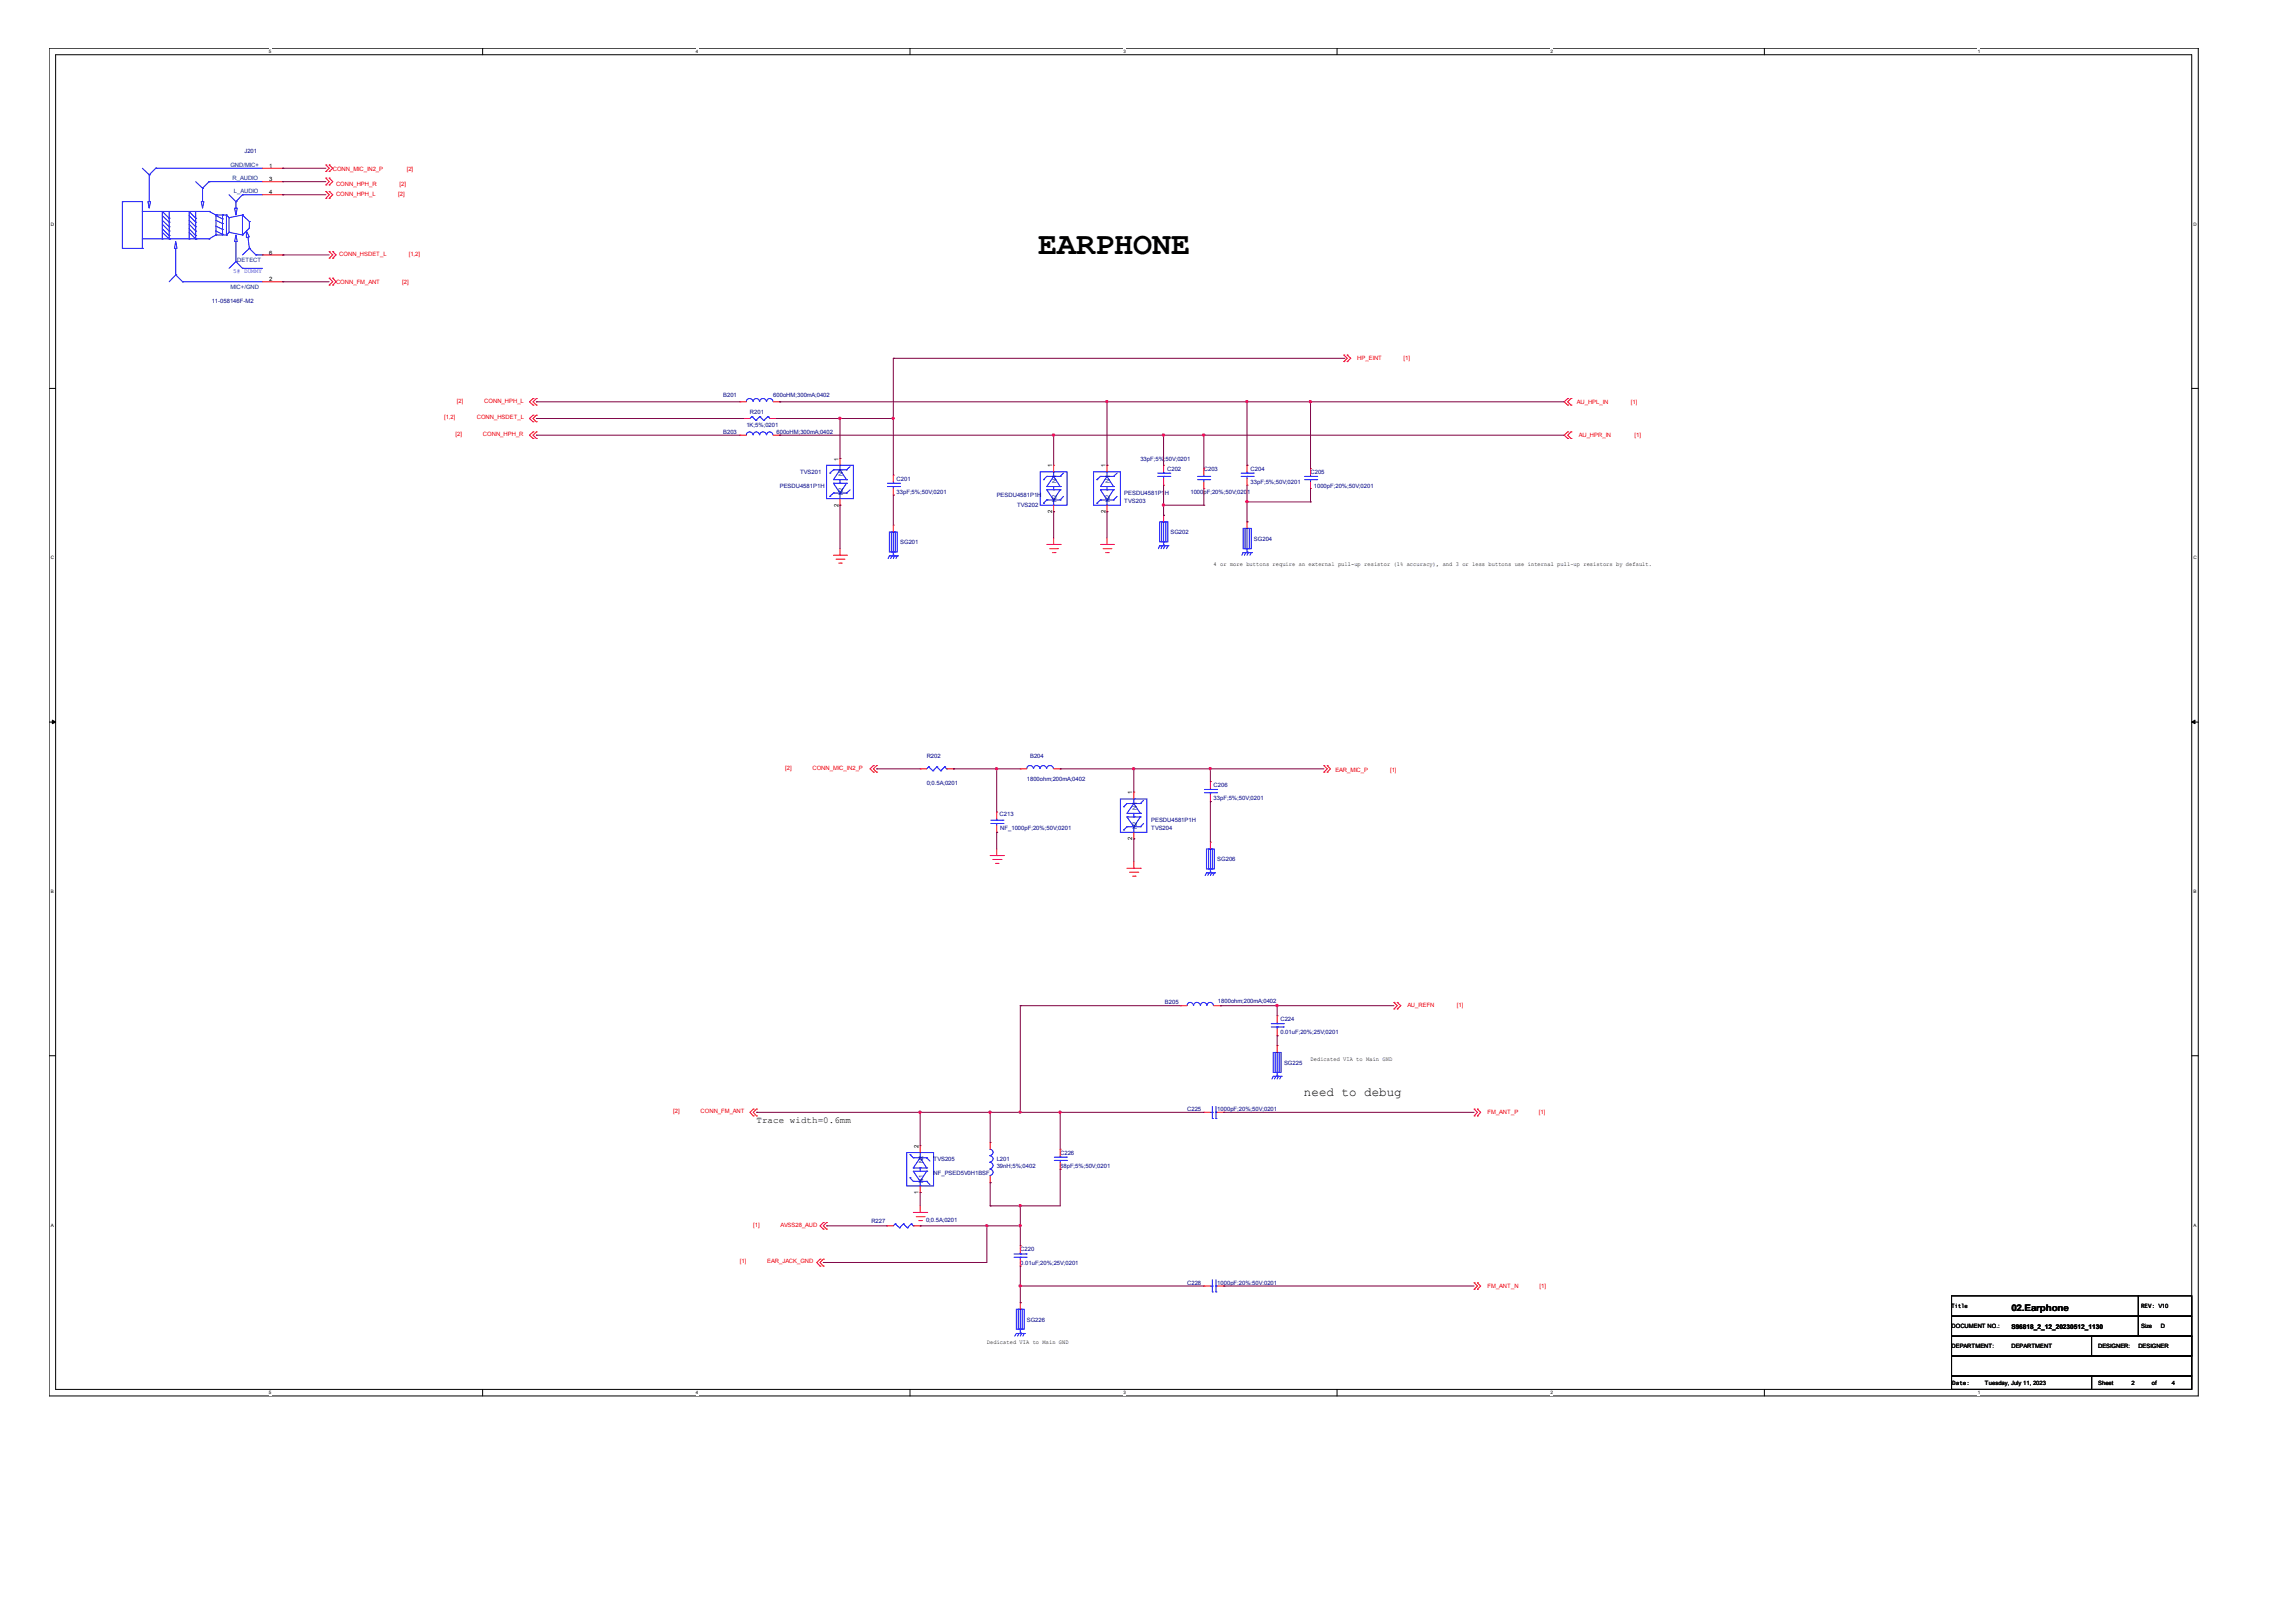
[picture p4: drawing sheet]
<svg xmlns="http://www.w3.org/2000/svg" width="297mm" height="210mm" viewBox="0 0 297 210" stroke-linecap="round" stroke-linejoin="round" font-family="sans-serif">
<defs><g id="words">
<text font-size="4.1" x="134.3" y="32.9">EARPHONE</text>
<text font-size="1.6" x="168.7" y="141.8">need to debug</text>
<g font-size="1.2">
<text x="97.9" y="145.4">Trace width=0.6mm</text>
<text x="260.2" y="169.7">02.Earphone</text>
</g>
<g font-size=".8" fill="#004080">
<text x="29.8" y="21.6">GND/MIC+</text>
<text x="30.1" y="23.3">R_AUDIO</text>
<text x="30.3" y="25">L_AUDIO</text>
<text x="30.7" y="33.9">DETECT</text>
<text x="29.8" y="37.4">MIC+/GND</text>
<text x="109.1" y="64.1" transform="rotate(-90 109.1 64.1)">N2</text>
<text x="109.1" y="61.6" transform="rotate(-90 109.1 61.6)">N1</text>
<text x="136.7" y="65" transform="rotate(-90 136.7 65)">N2</text>
<text x="136.7" y="62.5" transform="rotate(-90 136.7 62.5)">N1</text>
<text x="143.6" y="65" transform="rotate(-90 143.6 65)">N2</text>
<text x="143.6" y="62.5" transform="rotate(-90 143.6 62.5)">N1</text>
<text x="147.1" y="107.3" transform="rotate(-90 147.1 107.3)">N2</text>
<text x="147.1" y="104.8" transform="rotate(-90 147.1 104.8)">N1</text>
<text x="119.4" y="153" transform="rotate(-90 119.4 153)">N1</text>
<text x="119.4" y="150.6" transform="rotate(-90 119.4 150.6)">N2</text>
</g>
<g font-size=".8" fill="#000080">
<text x="31.6" y="19.7">J201</text>
<text x="27.4" y="39.3">11-058146F-M2</text>
<text x="93.6" y="51.4">B201</text>
<text x="97" y="53.6">R201</text>
<text x="100" y="51.4">600oHM;300mA;0402</text>
<text x="93.6" y="56.1">B203</text>
<text x="96.6" y="55.3">1K;5%;0201</text>
<text x="100.5" y="56.1">600oHM;300mA;0402</text>
<text x="147.5" y="59.6">33pF;5%;50V;0201</text>
<text x="100.9" y="63.1">PESDU4581P1H</text>
<text x="103.5" y="61.4">TVS201</text>
<text x="116" y="62.2">C201</text>
<text x="116" y="63.9">33pF;5%;50V;0201</text>
<text x="128.9" y="64.4">PESDU4581P1H</text>
<text x="131.6" y="65.7">TVS202</text>
<text x="145.5" y="65.1">TVS203</text>
<text x="145.5" y="64">PESDU4581P1H</text>
<text x="151" y="60.9">C202</text>
<text x="154" y="63.9">1000pF;20%;50V;0201</text>
<text x="155.7" y="60.9">C203</text>
<text x="161.8" y="60.9">C204</text>
<text x="161.8" y="62.6">33pF;5%;50V;0201</text>
<text x="169.5" y="61.4">C205</text>
<text x="170" y="63.1">1000pF;20%;50V;0201</text>
<text x="116.5" y="70.4">SG201</text>
<text x="151.4" y="69.1">SG202</text>
<text x="162.2" y="70">SG204</text>
<text x="119.9" y="98.1">R202</text>
<text x="119.9" y="101.6">0;0.5A;0201</text>
<text x="132.8" y="101.1">1800ohm;200mA;0402</text>
<text x="133.3" y="98.1">B204</text>
<text x="157" y="101.9">C206</text>
<text x="129.3" y="105.6">C213</text>
<text x="129.4" y="107.5">NF_1000pF;20%;50V;0201</text>
<text x="148.9" y="107.4">TVS204</text>
<text x="148.9" y="106.4">PESDU4581P1H</text>
<text x="157" y="103.6">33pF;5%;50V;0201</text>
<text x="157.5" y="111.4">SG206</text>
<text x="150.7" y="129.9">B205</text>
<text x="157.6" y="129.9">1800ohm;200mA;0402</text>
<text x="165.7" y="132.2">C224</text>
<text x="165.7" y="133.9">0.01uF;20%;25V;0201</text>
<text x="166.1" y="137.8">SG225</text>
<text x="153.6" y="143.8">C225</text>
<text x="157.5" y="143.8">1000pF;20%;50V;0201</text>
<text x="137.2" y="149.5">C226</text>
<text x="120.8" y="150.3">TVS205</text>
<text x="120.8" y="152">NF_PSED5V0H1BSF</text>
<text x="128.9" y="150.3">L201</text>
<text x="128.9" y="151.1">39nH;5%;0402</text>
<text x="137.2" y="151.1">68pF;5%;50V;0201</text>
<text x="112.7" y="158.3">R227</text>
<text x="119.8" y="158.2">0;0.5A;0201</text>
<text x="132" y="161.9">C220</text>
<text x="132" y="163.7">0.01uF;20%;25V;0201</text>
<text x="153.6" y="166.3">C228</text>
<text x="157.5" y="166.3">1000pF;20%;50V;0201</text>
<text x="132.8" y="171">SG226</text>
</g>
<g font-size=".8">
<text x="34.8" y="23.4">3</text>
<text x="34.8" y="21.7">1</text>
<text x="34.8" y="25.2">4</text>
<text x="34.8" y="32.9">6</text>
<text x="34.8" y="36.4">2</text>
<text x="108.5" y="59.6" transform="rotate(-90 108.5 59.6)">1</text>
<text x="108.5" y="65.5" transform="rotate(-90 108.5 65.5)">2</text>
<text x="136.1" y="60.5" transform="rotate(-90 136.1 60.5)">1</text>
<text x="143" y="60.5" transform="rotate(-90 143 60.5)">1</text>
<text x="136.1" y="66.4" transform="rotate(-90 136.1 66.4)">2</text>
<text x="143" y="66.4" transform="rotate(-90 143 66.4)">2</text>
<text x="157" y="73.3">4 or more buttons require an external pull-up resistor (1% accuracy), and 3 or less buttons use internal pull-up resistors by default.</text>
<text x="146.5" y="102.8" transform="rotate(-90 146.5 102.8)">1</text>
<text x="146.5" y="108.7" transform="rotate(-90 146.5 108.7)">2</text>
<text x="169.5" y="137.3">Dedicated VIA to Main GND</text>
<text x="118.8" y="148.6" transform="rotate(-90 118.8 148.6)">2</text>
<text x="118.8" y="154.5" transform="rotate(-90 118.8 154.5)">1</text>
<text x="127.7" y="174">Dedicated VIA to Main GND</text>
<text x="252.5" y="169.3">Title</text>
<text x="252.5" y="171.9">DOCUMENT NO.:</text>
<text x="260.2" y="172">S96818_2_12_20230512_1130</text>
<text x="277" y="171.9">Size</text>
<text x="277" y="169.3">REV: V10</text>
<text x="279.6" y="171.9">D</text>
<text x="252.5" y="174.5">DEPARTMENT:</text>
<text x="252.6" y="179.3">Date:</text>
<text x="256.8" y="179.3">Tuesday, July 11, 2023</text>
<text x="260.2" y="174.5">DEPARTMENT</text>
<text x="271.4" y="174.5">DESIGNER:</text>
<text x="271.4" y="179.3">Sheet</text>
<text x="275.8" y="179.3">2</text>
<text x="276.6" y="174.5">DESIGNER</text>
<text x="278.4" y="179.3">of</text>
<text x="281" y="179.3">4</text>
</g>
<g font-size=".8" fill="#f00">
<text x="43.1" y="22.1">CONN_MIC_IN2_P</text>
<text x="52.6" y="22.1">[2]</text>
<text x="43.5" y="25.3">CONN_HPH_L</text>
<text x="43.5" y="24.1">CONN_HPH_R</text>
<text x="51.5" y="25.3">[2]</text>
<text x="51.7" y="24.1">[2]</text>
<text x="43.9" y="33.1">CONN_HSDET_L</text>
<text x="52.9" y="33.1">[1,2]</text>
<text x="43.5" y="36.7">CONN_FM_ANT</text>
<text x="52" y="36.7">[2]</text>
<text x="175.6" y="46.6">HP_EINT</text>
<text x="181.6" y="46.6">[1]</text>
<text x="59.1" y="52.2">[2]</text>
<text x="62.7" y="52.2">CONN_HPH_L</text>
<text x="204" y="52.3">AU_HPL_IN</text>
<text x="211" y="52.3">[1]</text>
<text x="57.4" y="54.3">[1,2]</text>
<text x="58.9" y="56.4">[2]</text>
<text x="61.7" y="54.3">CONN_HSDET_L</text>
<text x="62.5" y="56.4">CONN_HPH_R</text>
<text x="204.3" y="56.6">AU_HPR_IN</text>
<text x="211.5" y="56.6">[1]</text>
<text x="101.6" y="99.6">[2]</text>
<text x="105.1" y="99.6">CONN_MIC_IN2_P</text>
<text x="172.8" y="100">EAR_MIC_P</text>
<text x="179.8" y="100">[1]</text>
<text x="182.1" y="130.4">AU_REFN</text>
<text x="188.5" y="130.4">[1]</text>
<text x="87.1" y="144.1">[2]</text>
<text x="90.6" y="144.1">CONN_FM_ANT</text>
<text x="192.4" y="144.2">FM_ANT_P</text>
<text x="199.1" y="144.2">[1]</text>
<text x="97.5" y="158.8">[1]</text>
<text x="101" y="158.8">AVSS28_AUD</text>
<text x="95.7" y="163.5">[1]</text>
<text x="99.3" y="163.5">EAR_JACK_GND</text>
<text x="192.4" y="166.6">FM_ANT_N</text>
<text x="199.2" y="166.6">[1]</text>
</g>
<text font-size=".8" fill="#00f" x="30.2" y="35.3">5# DUMMY</text>
<g font-size=".6">
<text x="34.8" y="6.9">5</text>
<text x="90" y="6.9">4</text>
<text x="145.3" y="6.9">3</text>
<text x="200.6" y="6.9">2</text>
<text x="255.9" y="6.9">1</text>
<text x="6.6" y="29.2">D</text>
<text x="283.8" y="29.2">D</text>
<text x="6.6" y="72.4">C</text>
<text x="283.8" y="72.4">C</text>
<text x="6.6" y="115.6">B</text>
<text x="283.8" y="115.6">B</text>
<text x="6.6" y="158.8">A</text>
<text x="283.8" y="158.8">A</text>
<text x="34.8" y="180.4">5</text>
<text x="90" y="180.4">4</text>
<text x="145.3" y="180.4">3</text>
<text x="200.6" y="180.4">2</text>
<text x="255.9" y="180.4">1</text>
</g>
</g></defs>
<path d="M6.3 6.2h278.1v174.5h-278.1zM7.2 7.1h276.3v172.7h-276.3z" fill="none" stroke="#000" stroke-width=".13"/>
<g fill="#fff">
<path d="M34.8 6.3h.3v.7h-.3z"/>
<path d="M34.8 179.9h.3v.7h-.3z"/>
</g>
<path d="M62.4 6.2v.9M62.4 179.8v.9" fill="none" stroke="#000" stroke-width=".13"/>
<g fill="#fff">
<path d="M90 6.3h.3v.7h-.3z"/>
<path d="M90 179.9h.3v.7h-.3z"/>
</g>
<path d="M117.7 6.2v.9M117.7 179.8v.9" fill="none" stroke="#000" stroke-width=".13"/>
<g fill="#fff">
<path d="M145.3 6.3h.3v.7h-.3z"/>
<path d="M145.3 179.9h.3v.7h-.3z"/>
</g>
<path d="M173 6.2v.9M173 179.8v.9" fill="none" stroke="#000" stroke-width=".13"/>
<g fill="#fff">
<path d="M200.6 6.3h.3v.7h-.3z"/>
<path d="M200.6 179.9h.3v.7h-.3z"/>
</g>
<path d="M228.3 6.2v.9M228.3 179.8v.9" fill="none" stroke="#000" stroke-width=".13"/>
<g fill="#fff">
<path d="M255.9 6.3h.3v.7h-.3z"/>
<path d="M255.9 179.9h.3v.7h-.3z"/>
<path d="M6.6 28.7h.3v.7h-.3z"/>
<path d="M283.8 28.7h.3v.7h-.3z"/>
<path d="M6.6 71.9h.3v.6h-.3z"/>
<path d="M283.8 71.9h.3v.6h-.3z"/>
</g>
<path d="M6.3 50.3h.9M283.5 50.3h.9" fill="none" stroke="#000" stroke-width=".13"/>
<g fill="#fff">
<path d="M6.6 115h.3v.7h-.3z"/>
<path d="M283.8 115h.3v.7h-.3z"/>
</g>
<path d="M6.3 93.4h.9M283.5 93.4h.9" fill="none" stroke="#000" stroke-width=".13"/>
<g fill="#000" stroke="#000" stroke-width=".13">
<path d="M6.8 93.2l.4 .2-.4 .3z" fill-rule="evenodd"/>
<path d="M283.5 93.4l.5-.2v.5z" fill-rule="evenodd"/>
</g>
<g fill="#fff">
<path d="M6.6 158.2h.3v.7h-.3z"/>
<path d="M283.8 158.2h.3v.7h-.3z"/>
</g>
<path d="M6.3 136.6h.9M283.5 136.6h.9M252.5 167.7h24.1v2.6h-24.1zM252.5 170.3h24.1v2.6h-24.1zM252.5 178.1h18.1v1.7h-18.1zM252.5 175.5h31v2.6h-31zM252.5 172.9h31v2.6h-31zM270.6 178.1h12.9v1.7h-12.9zM270.6 172.9h12.9v2.6h-12.9zM276.6 167.7h6.9v2.6h-6.9zM276.6 170.3h6.9v2.6h-6.9z" fill="none" stroke="#000" stroke-width=".13"/>
<g fill="none" stroke="#f00" stroke-width=".13">
<path d="M34 36.5h2.6M34 25.2h2.6M34 23.5h2.6M34 21.8h2.6M34 33h2.6M36.6 36.5h.1M36.6 25.2h.1M36.6 23.5h.1M36.6 21.8h.1M36.6 33h.1M42.2 24.8h.1M42.2 25.7h.1"/>
<path d="M42.2 23.9h.1M42.2 23h.1M42.2 21.4h.1M42.2 22.2h.1M42.2 24.8l.4 .4-.4 .5M42.2 23l.4 .5-.4 .4M42.2 21.4l.4 .4-.4 .4M42.6 24.8h.1M42.6 25.7h.1M42.6 23.9h.1M42.6 23h.1M42.6 33.4h.1"/>
<path d="M42.6 32.6h.1M42.6 36.9h.1M42.6 36h.1M42.6 21.4h.1M42.6 22.2h.1M42.6 24.8l.5 .4-.5 .5M42.6 23l.5 .5-.5 .4M42.6 32.6l.5 .4-.5 .4M42.6 36l.5 .5-.5 .4M42.6 21.4l.5 .4-.5 .4M43.1 33.4h.1M43.1 32.6h.1"/>
<path d="M43.1 36.9h.1M43.1 36h.1M43.1 32.6l.4 .4-.4 .4M43.1 36l.4 .5-.4 .4M69 52.4h.1M69 51.6h.1M69 53.7h.1M69 54.6h.1M69 55.9h.1M69 56.7h.1M69 51.6l-.5 .4 .5 .4M69 53.7l-.5 .5 .5 .4"/>
<path d="M69 55.9l-.5 .4 .5 .4M69.4 52.4h.1M69.4 51.6h.1M69.4 53.7h.1M69.4 54.6h.1M69.4 55.9h.1M69.4 56.7h.1M69.4 51.6l-.4 .4 .4 .4M69.4 53.7l-.4 .5 .4 .4M69.4 55.9l-.4 .4 .4 .4M95.7 56.3h.1M95.7 52h.1"/>
<path d="M95.7 56.3h.9M95.7 52h.9M96.1 54.2h.1M96.1 54.2h.9M99.6 54.2h.9M100 56.3h.9M100 52h.9M100.5 54.2h.1M100.9 56.3h.1M100.9 52h.1M108.7 59.3h.1M108.7 59.3v.9"/>
<path d="M173.9 45.9h.1M173.9 46.8h.1M173.9 45.9l.4 .5-.4 .4M174.3 45.9h.1M174.3 46.8h.1M174.3 45.9l.5 .5-.5 .4M202.8 52.4h.1M202.8 51.6h.1M202.8 56.7h.1M202.8 55.9h.1M202.8 51.6l-.4 .4 .4 .4M202.8 55.9l-.4 .4 .4 .4"/>
<path d="M203.2 51.6h.1M203.2 52.4h.1M203.2 55.9h.1M203.2 56.7h.1M203.2 51.6l-.4 .4 .4 .4M203.2 55.9l-.4 .4 .4 .4M107.8 71.9h1.7M108.2 72.4h1M108.5 72.9h.3M108.7 71.9h.1M108.7 65.4h.1M108.7 64.5v.9"/>
<path d="M108.7 71v.9M108.8 72.9h.1M109.2 72.4h.1M109.5 71.9h.1M115.6 61.5h.1M115.6 64.1h.1M115.6 68h.1M115.6 61.5v.9M115.6 63.2v.9M115.6 68v.8M135.4 70.5h1.8M135.8 71h1"/>
<path d="M136.1 71.5h.4M136.3 70.5h.1M136.3 60.2h.1M136.3 66.2h.1M136.3 60.2v.9M136.3 65.4v.8M136.3 69.6v.9M136.5 71.5h.1M136.8 71h.1M137.2 70.5h.1M142.4 70.5h1.7M142.7 71h1"/>
<path d="M143 71.5h.4M143.2 70.5h.1M143.2 60.2h.1M143.2 66.2h.1M143.2 60.2v.9M143.2 65.4v.8M143.2 69.6v.9M143.4 71.5h.1M143.7 71h.1M144.1 70.5h.1M150.5 60.2h.1M150.5 62.8h.1"/>
<path d="M150.5 66.7h.1M150.5 60.2v.9M150.5 61.9v.9M150.5 66.7v.8M155.7 60.6h.1M155.7 63.2h.1M155.7 60.6v.9M155.7 62.4v.8M161.3 60.2h.1M161.3 62.8h.1M161.3 67.5h.1M161.3 60.2v.9"/>
<path d="M161.3 61.9v.9M161.3 67.5v.9M169.5 60.6h.1M169.5 63.2h.1M169.5 60.6v.9M169.5 62.4v.8M113 99.1h.1M113 99.9h.1M113 99.1l-.4 .4 .4 .4M113.4 99.1h.1M113.4 99.9h.1M113.4 99.1l-.4 .4 .4 .4"/>
<path d="M119 99.5h.1M119 99.5h.9M122.5 99.5h.9M123.4 99.5h.1M132 99.5h.1M132 99.5h.8M136.3 99.5h.9M137.2 99.5h.1M171.3 99.1h.1M171.3 99.9h.1M171.3 99.1l.4 .4-.4 .4M171.7 99.1h.1"/>
<path d="M171.7 99.9h.1M171.7 99.1l.4 .4-.4 .4M128.1 110.7h1.7M128.4 111.2h1.1M128.8 111.7h.3M128.9 110.7h.1M128.9 105.1h.1M128.9 107.7h.1M128.9 105.1v.9M128.9 106.8v.9M128.9 109.9v.8M129.1 111.7h.1"/>
<path d="M129.5 111.2h.1M129.8 110.7h.1M145.8 112.4h1.7M146.1 112.9h1.1M146.5 113.4h.4M146.7 112.4h.1M146.7 102.5h.1M146.7 108.6h.1M146.7 102.5v.9M146.7 107.7v.9M146.7 111.5v.9M146.9 113.4h.1"/>
<path d="M147.2 112.9h.1M147.5 112.4h.1M156.6 101.1h.1M156.6 103.7h.1M156.6 109h.1M156.6 101.1v.9M156.6 102.8v.9M156.6 109v.9M152.7 130.1h.1M152.7 130.1h.9M157 130.1h.9M157.9 130.1h.1"/>
<path d="M165.2 131.5h.1M165.2 134h.1M165.2 135.3h.1M165.2 131.5v.8M165.2 133.2v.8M165.2 135.3v.9M180.3 129.7h.1M180.3 130.6h.1M180.3 129.7l.5 .4-.5 .5M180.8 129.7h.1M180.8 130.6h.1M180.8 129.7l.4 .4-.4 .5"/>
<path d="M97.5 144.4h.1M97.5 143.5h.1M97.5 143.5l-.5 .4 .5 .5M97.9 144.4h.1M97.9 143.5h.1M97.9 143.5l-.4 .4 .4 .5M106.5 158.2h.1M106.5 159.1h.1M106.5 158.2l-.4 .4 .4 .5M106.9 158.2h.1M106.9 159.1h.1M106.9 158.2l-.4 .4 .4 .5"/>
<path d="M114.7 158.6h.1M114.7 158.6h.9M118.2 156.9h1.7M118.2 158.6h.8M118.5 157.5h1M118.9 158h.3M119 156.9h.1M119 154.3h.1M119 148.3h.1M119 158.6h.1M119 148.3v.9M119 153.5v.8"/>
<path d="M119 156.1v.8M119.2 158h.1M119.5 157.5h.1M119.9 156.9h.1M128.1 147.8h.1M128.1 153h.1M128.1 147.8v.9M128.1 152.2v.8M137.2 148.7h.1M137.2 151.3h.1M137.2 148.7v.9M137.2 150.4v.9"/>
<path d="M155.7 143.9h.1M155.7 143.9h.9M157.5 143.9h.8M158.3 143.9h.1M190.7 143.5h.1M190.7 144.4h.1M190.7 143.5l.4 .4-.4 .5M191.1 143.5h.1M191.1 144.4h.1M191.1 143.5l.5 .4-.5 .5M106.1 163h.1M106.1 163.8h.1"/>
<path d="M106.1 163l-.4 .4 .4 .4M106.5 163h.1M106.5 163.8h.1M106.5 163l-.4 .4 .4 .4M132 168.6h.1M132 161.2h.1M132 163.8h.1M132 161.2v.9M132 163v.8M132 168.6v.8M155.7 166.4h.1M155.7 166.4h.9"/>
<path d="M157.5 166.4h.8M158.3 166.4h.1M190.7 166h.1M190.7 166.8h.1M190.7 166l.4 .4-.4 .4M191.1 166h.1M191.1 166.8h.1M191.1 166l.5 .4-.5 .4"/>
</g>
<g fill="none" stroke="#00f" stroke-width=".13">
<path d="M15.8 26.1h.1M15.8 32.1h.1M15.8 26.1h2.6v6M15.8 32.1h2.6M15.8 26.1v6M18.4 32.1h.1M18.4 27.4h8.7M18.4 30.9h8.7M18.4 21.8l.9 .8M19.1 26.1h.4l-.2 .8zM19.3 22.6h.1M19.3 22.6v3.5"/>
<path d="M20.2 21.8h.1M20.2 21.8h13.8M20.2 21.8l-.9 .8M21 30.9h.1M21 27.9l.9 .9M21 28.5l.9 .9M21 29l.9 .9M21 29.6l.9 .9M21 30.1l.9 .8M21.9 30.9h.1M21.9 28.3h.1M21.9 28.8h.1"/>
<path d="M21.9 29.4h.1M21.9 29.9h.1M21.9 30.5h.1M21.9 27.4v3.5M21.9 28.3l-.9-.9v3.5M22.7 31.3l.2 .8h-.3zM22.7 35.6h.1M22.7 32.1v3.5M22.7 35.6l.9 .9M22.7 35.6l-.8 .9M23.6 36.5h.1M23.6 36.5h10.4"/>
<path d="M24.5 30.9h.1M24.5 27.9l.8 .9M24.5 28.5l.8 .9M24.5 29l.8 .9M24.5 29.6l.8 .9M24.5 30.1l.8 .8M25.3 30.9h.1M25.3 28.8h.1M25.3 28.3h.1M25.3 29.4h.1M25.3 29.9h.1M25.3 30.5h.1"/>
<path d="M25.3 27.4v3.5M25.3 28.3l-.8-.9v3.5M25.3 23.5l.9 .9M26 26.1h.4l-.2 .8zM26.2 24.4h.1M26.2 24.4v1.7M27.1 27.4h.1M27.1 30.9h.1M27.1 23.5h.1M27.1 27.4l.8 .4M27.1 23.5h6.9M27.1 23.5l-.9 .9"/>
<path d="M27.9 27.8h.1M27.9 30.4h.1M27.9 27.8h1.4M27.9 30.4h1.4M27.9 27.8v2.6M27.9 27.9l.9 .4M27.9 28.5l.9 .4M27.9 29.3l.9 .4M27.9 29.9l.9 .4M27.9 30.4l-.8 .5M28.8 27.8h.1M28.8 28.3h.1"/>
<path d="M28.8 28.9h.1M28.8 29.7h.1M28.8 30.3h.1M28.8 27.8v2.6M29.3 27.8h.1M29.3 30.4h.1M29.3 27.8l.3 .4M29.3 27.8v2.6M29.6 30.1h.1M29.6 28.2h.1M29.6 30.1l1.8 .3M29.6 28.2v1.9"/>
<path d="M29.6 30.1l-.3 .3M29.6 25.2l.9 .9M30.4 26.9h.3l-.2 .9zM30.5 30.4l.2 .9h-.3zM30.5 26.1h.1M30.5 33.8h.1M30.5 26.1v.8M30.5 31.3v2.5M30.5 33.8l.9 .9M30.5 33.8l-.9 .9M31.4 27.8h.1M31.4 30.4h.1"/>
<path d="M31.4 25.2h.1M31.4 34.7h.1M31.4 27.8v2.6M31.4 27.8l.9 .9M31.4 27.8l-1.8 .4M31.4 25.2l-.9 .9M31.4 25.2h2.6M31.4 34.7h2.6M31.9 29.9l.4 .8h-.4zM32.1 30.7l.2 1.4M32.3 28.7h.1M32.3 32.1h.1"/>
<path d="M32.3 28.7v.8l-.9 .9M32.3 32.1l.8 .9M32.3 32.1l-.9 .9M33.1 33h.1M33.1 33h.9M34 33h.1M96.6 56.3a.43 .43 0 0 1 .4-.4 .43 .43 0 0 1 .4 .4M96.6 52a.43 .43 0 0 1 .4-.4 .43 .43 0 0 1 .4 .4M97.3 53.9h.1M97.3 53.9l-.3 .3M97.3 53.9l.5 .5M97.5 56.3a.4 .4 0 0 1 .4-.4 .4 .4 0 0 1 .4 .4"/>
<path d="M97.5 52a.4 .4 0 0 1 .4-.4 .4 .4 0 0 1 .4 .4M97.8 54.4h.1M98.3 53.9h.1M98.3 56.3a.43 .43 0 0 1 .4-.4 .43 .43 0 0 1 .4 .4M98.3 52a.43 .43 0 0 1 .4-.4 .43 .43 0 0 1 .4 .4M98.3 53.9l-.5 .5M98.3 53.9l.5 .5M98.8 54.4h.1M99.2 56.3a.4 .4 0 0 1 .4-.4 .4 .4 0 0 1 .4 .4M99.2 52a.4 .4 0 0 1 .4-.4 .4 .4 0 0 1 .4 .4M99.4 53.9h.1M99.4 53.9l-.6 .5"/>
<path d="M99.4 53.9l.2 .3M99.6 54.2h.1M106.9 60.2h3.5v4.3h-3.5zM107.4 64.2h.1M107.4 61.2h.1M107.8 63.8h.1M107.8 62.5h.1M107.8 60.8h.1M107.8 62.5h1.7M107.8 63.8h1.7M107.8 62.5l.9 1.3M107.8 63.8l-.4 .4"/>
<path d="M107.8 60.8l-.4 .4M107.8 60.8h1.7M108.7 63.8h.1M108.7 62.5h.1M108.7 60.8h.1M108.7 60.2h.1M108.7 60.8l-.9 1.3h1.7M108.7 60.2v.6M108.7 62.1v.4M108.7 63.8v.7M108.7 60.8l.8 1.3M109.5 63.8h.1"/>
<path d="M109.5 62.5h.1M109.5 62.1h.1M109.5 60.8h.1M109.5 62.5l-.8 1.3M110 63.4l-.5 .4M110 60.4l-.5 .4M114.8 63h1.6M114.8 62.5h1.6M115.1 68.8h1v2.6h-1zM115.1 71.9h.1M115.1 71.9h1M115.1 71.9l-.2 .4"/>
<path d="M115.3 68.8h.5v2.6h-.5zM115.4 71.9h.1M115.4 71.9l-.2 .4M115.6 62.5h.1M115.6 63h.1M115.6 68.8h.1M115.6 71.9h.1M115.6 62.4v.1M115.6 63v.2M115.6 68.8v3.1M115.7 71.9h.1M115.7 71.9l-.1 .4"/>
<path d="M116.1 71.9h.1M116.1 71.9l-.2 .4M116.4 63h.1M116.4 62.5h.1M134.6 61.1h3.4v4.3h-3.4zM135 65.1h.1M135 62.1h.1M135.4 64.7h.1M135.4 63.4h.1M135.4 61.7h.1M135.4 61.7h1.8M135.4 64.7h1.8"/>
<path d="M135.4 63.4l.9 1.3M135.4 64.7l-.4 .4M135.4 63.4h1.8M135.4 61.7l-.4 .4M136.3 64.7h.1M136.3 63.4h.1M136.3 61.7h.1M136.3 61.1h.1M136.3 61.7l-.9 1.3h1.8M136.3 61.1v.6M136.3 63v.4M136.3 64.7v.7"/>
<path d="M136.3 61.7l.9 1.3M137.2 64.7h.1M137.2 63.4h.1M137.2 63h.1M137.2 61.7h.1M137.2 63.4l-.9 1.3M137.6 64.2l-.4 .5M137.6 61.2l-.4 .5M141.5 61.1h3.4v4.3h-3.4zM141.9 65.1h.1M141.9 62.1h.1M142.4 64.7h.1"/>
<path d="M142.4 63.4h.1M142.4 61.7h.1M142.4 61.7h1.7M142.4 64.7h1.7M142.4 63.4h1.7M142.4 63.4l.8 1.3M142.4 64.7l-.5 .4M142.4 61.7l-.5 .4M143.2 64.7h.1M143.2 63.4h.1M143.2 61.7h.1M143.2 61.1h.1"/>
<path d="M143.2 61.7l-.8 1.3h1.7M143.2 61.1v.6M143.2 63v.4M143.2 64.7v.7M143.2 61.7l.9 1.3M144.1 64.7h.1M144.1 63.4h.1M144.1 63h.1M144.1 61.7h.1M144.1 63.4l-.9 1.3M144.5 64.2l-.4 .5M144.5 61.2l-.4 .5"/>
<path d="M149.8 61.7h1.5M149.8 61.2h1.5M150 67.5h1.1v2.6h-1.1zM150 70.6h.1M150 70.6h1.1M150 70.6l-.1 .4M150.3 67.5h.5v2.6h-.5zM150.4 70.6h.1M150.4 70.6l-.2 .4M150.5 61.2h.1M150.5 61.7h.1M150.5 67.5h.1"/>
<path d="M150.5 70.5h.1M150.5 61.1v.1M150.5 61.7v.2M150.5 67.5v3M150.7 70.6h.1M150.7 70.6l-.2 .4M151.1 70.6h.1M151.1 70.6l-.2 .4M151.3 61.7h.1M151.3 61.2h.1M154.9 61.7h1.6M154.9 62.1h1.6"/>
<path d="M155.7 61.7h.1M155.7 62.1h.1M155.7 61.5v.2M155.7 62.1v.3M156.5 62.1h.1M156.5 61.7h.1M160.6 61.7h1.5M160.6 61.2h1.5M160.8 68.4h1.1v2.6h-1.1zM160.8 71.5h.1M160.8 71.5h1.1M160.8 71.5l-.1 .4"/>
<path d="M161.1 68.4h.5v2.6h-.5zM161.2 71.5h.1M161.2 71.5l-.2 .4M161.3 61.2h.1M161.3 61.7h.1M161.3 68.4h.1M161.3 71.4h.1M161.3 61.1v.1M161.3 61.7v.2M161.3 68.4v3M161.5 71.5h.1M161.5 71.5l-.2 .4"/>
<path d="M161.9 71.5h.1M161.9 71.5l-.2 .4M162.1 61.7h.1M162.1 61.2h.1M168.8 61.7h1.5M168.8 62.1h1.5M169.5 61.7h.1M169.5 62.1h.1M169.5 61.5v.2M169.5 62.1v.3M170.3 62.1h.1M170.3 61.7h.1"/>
<path d="M120.1 99.2h.1M120.1 99.2l-.2 .3M120.1 99.2l.6 .6M120.7 99.8h.1M121.2 99.2h.1M121.2 99.2l-.5 .6M121.2 99.2l.5 .6M121.7 99.8h.1M122.2 99.2h.1M122.2 99.2l-.5 .6M122.2 99.2l.3 .3M122.5 99.5h.1"/>
<path d="M132.8 99.5a.43 .43 0 0 1 .5-.4 .43 .43 0 0 1 .4 .4M133.7 99.5a.4 .4 0 0 1 .4-.4 .4 .4 0 0 1 .4 .4M134.6 99.5a.4 .4 0 0 1 .4-.4 .4 .4 0 0 1 .4 .4M135.4 99.5a.43 .43 0 0 1 .4-.4 .43 .43 0 0 1 .5 .4M128.2 106.6h1.6M128.2 106.1h1.6M128.9 106.1h.1M128.9 106.6h.1M128.9 106v.1M128.9 106.6v.2M129.8 106.6h.1M129.8 106.1h.1"/>
<path d="M144.9 103.4h3.5v4.3h-3.5zM145.4 107.4h.1M145.4 104.4h.1M145.8 107h.1M145.8 105.7h.1M145.8 104h.1M145.8 107h1.7M145.8 105.7l.9 1.3M145.8 107l-.4 .4M145.8 105.7h1.7M145.8 104l-.4 .4M145.8 104h1.7"/>
<path d="M146.7 107h.1M146.7 105.7h.1M146.7 104h.1M146.7 103.4h.1M146.7 103.4v.6M146.7 105.3v.4M146.7 107v.7M146.7 104l.8 1.3M146.7 104l-.9 1.3h1.7M147.5 107h.1M147.5 105.7h.1M147.5 105.3h.1"/>
<path d="M147.5 104h.1M147.5 105.7l-.8 1.3M148 106.6l-.5 .4M148 103.6l-.5 .4M155.8 102.6h1.6M155.8 102.2h1.6M156.1 109.9h1v2.6h-1zM156.1 113h.1M156.1 113h1M156.1 113l-.2 .3M156.3 109.9h.5v2.6h-.5zM156.4 113h.1"/>
<path d="M156.4 113l-.1 .3M156.6 102.2h.1M156.6 102.6h.1M156.6 109.9h.1M156.6 112.9h.1M156.6 102v.2M156.6 102.6v.2M156.6 109.9v3M156.8 113h.1M156.8 113l-.2 .3M157.1 113h.1M157.1 113l-.2 .3"/>
<path d="M157.4 102.6h.1M157.4 102.2h.1M153.6 130.1a.4 .4 0 0 1 .4-.4 .4 .4 0 0 1 .4 .4M154.4 130.1a.43 .43 0 0 1 .5-.4 .43 .43 0 0 1 .4 .4M155.3 130.1a.4 .4 0 0 1 .4-.4 .4 .4 0 0 1 .4 .4M156.2 130.1a.4 .4 0 0 1 .4-.4 .4 .4 0 0 1 .4 .4M164.5 132.9h1.5M164.5 132.5h1.5M164.7 136.2h1v2.6h-1zM164.7 139.3h.1M164.7 139.3h1M164.7 139.3l-.2 .3"/>
<path d="M165 136.2h.5v2.6h-.5zM165.1 139.3h.1M165.1 139.3l-.2 .3M165.2 132.5h.1M165.2 132.9h.1M165.2 136.2h.1M165.2 139.2h.1M165.2 132.3v.2M165.2 132.9v.3M165.2 136.2v3M165.4 139.3h.1M165.4 139.3l-.2 .3"/>
<path d="M165.7 139.3h.1M165.7 139.3l-.1 .3M166 132.9h.1M166 132.5h.1M115.8 158.4h.1M115.8 158.4l-.2 .2M115.8 158.4l.6 .5M116.4 158.9h.1M116.9 158.4h.1M116.9 158.4l-.5 .5M116.9 158.4l.5 .5M117.3 149.2h3.5v4.3h-3.5z"/>
<path d="M117.4 158.9h.1M117.7 149.4h.1M117.7 152.4h.1M117.7 149.4l.5 .4M117.7 152.4l.5 .5M117.9 158.4h.1M117.9 158.4l-.5 .5M117.9 158.4l.3 .2M118.2 149.8h.1M118.2 151.1h.1M118.2 152.9h.1M118.2 158.6h.1"/>
<path d="M118.2 149.8h1.7M118.2 151.1h1.7M118.2 152.9h1.7M119 149.8h.1M119 151.1h.1M119 152.9h.1M119 153.5h.1M119 149.8l.9 1.3M119 149.8l-.8 1.3M119 149.2v.6M119 151.1v.5M119 152.9v.6"/>
<path d="M119.9 149.8h.1M119.9 151.1h.1M119.9 151.6h.1M119.9 152.9h.1M119.9 149.8l.4 .5M119.9 151.6l-.9 1.3M119.9 151.6h-1.7l.8 1.3M119.9 152.9l.4 .4M128.1 148.7a.4 .4 0 0 1 .4 .4 .4 .4 0 0 1-.4 .4M128.1 149.6a.4 .4 0 0 1 .4 .4 .4 .4 0 0 1-.4 .4M128.1 150.4a.42 .42 0 0 1 .4 .4 .42 .42 0 0 1-.4 .5M128.1 151.3a.4 .4 0 0 1 .4 .4 .4 .4 0 0 1-.4 .4"/>
<path d="M136.4 150.2h1.6M136.4 149.7h1.6M137.2 149.7h.1M137.2 150.2h.1M137.2 149.6v.1M137.2 150.2v.2M138 150.2h.1M138 149.7h.1M156.6 143.9h.2M156.8 144.8h.1M156.8 143.9h.1M156.8 143.2v1.6"/>
<path d="M157.3 143.9h.1M157.3 144.8h.1M157.3 143.2v1.6M157.3 143.9h.2M131.2 162.7h1.6M131.2 162.3h1.6M131.5 169.4h1v2.6h-1zM131.5 172.6h.1M131.5 172.6h1M131.5 172.6l-.2 .3M131.7 169.4h.5v2.6h-.5zM131.8 172.6h.1"/>
<path d="M131.8 172.6l-.1 .3M132 169.4h.1M132 172.5h.1M132 162.3h.1M132 162.7h.1M132 162.1v.2M132 162.7v.3M132 169.4v3.1M132.2 172.6h.1M132.2 172.6l-.2 .3M132.5 172.6h.1M132.5 172.6l-.2 .3"/>
<path d="M132.8 162.7h.1M132.8 162.3h.1M156.6 166.4h.2M156.8 167.2h.1M156.8 166.4h.1M156.8 165.6v1.6M157.3 166.4h.1M157.3 167.2h.1M157.3 166.4h.2M157.3 165.6v1.6"/>
</g>
<g fill="none" stroke="#800040" stroke-width=".13">
<path d="M36.6 25.2h.1M36.6 23.5h.1M36.6 33h.1M36.6 36.5h.1M36.6 21.8h.1M36.6 25.2h5.6M36.6 23.5h5.6M36.6 33h6M36.6 36.5h6M36.6 21.8h5.6M69.4 52h.1M69.4 56.3h.1"/>
<path d="M69.4 52h26.3M69.4 54.2h26.7M69.4 56.3h26.3M96.1 54.2h.1M100.5 54.2h.1M100.5 54.2h15.1M100.9 52h.1M100.9 56.3h.1M100.9 52h101.5M100.9 56.3h101.5M108.7 59.3h.1M108.7 54.2v5.1"/>
<path d="M115.6 46.4h.1M115.6 54.2h.1M115.6 46.4v15.1M115.6 46.4h58.3M136.3 56.3h.1M136.3 56.3v3.9M143.2 52v8.2M150.5 56.3h.1M150.5 56.3v3.9M155.7 56.3h.1M155.7 56.3v4.3M161.3 52h.1"/>
<path d="M161.3 52v8.2M169.5 52h.1M169.5 52v8.6M173.9 46.4h.1M108.7 65.4h.1M108.7 65.4v5.6M115.6 64.1h.1M115.6 64.1v3.9M136.3 66.2h.1M136.3 66.2v3.4M143.2 60.2h.1M143.2 66.2h.1"/>
<path d="M143.2 66.2v3.4M150.5 65.4h.1M150.5 66.7h.1M150.5 62.8v3.9M150.5 65.4h5.2M155.7 65.4h.1M155.7 63.2v2.2M161.3 60.2h.1M161.3 65h.1M161.3 67.5h.1M161.3 62.8v4.7M161.3 65h8.2"/>
<path d="M169.5 65h.1M169.5 63.2v1.8M113.4 99.5h.1M113.4 99.5h5.6M123.4 99.5h.1M123.4 99.5h8.6M128.9 99.5h.1M128.9 99.5v5.6M137.2 99.5h.1M137.2 99.5h34.1M146.7 99.5h.1M146.7 99.5v3"/>
<path d="M156.6 99.5h.1M156.6 99.5v1.6M128.9 107.7h.1M128.9 107.7v2.2M146.7 108.6h.1M146.7 108.6v2.9M156.6 103.7h.1M156.6 103.7v5.3M132 130.1h.1M132 130.1h20.7M132 130.1v13.8M157.9 130.1h.1"/>
<path d="M157.9 130.1h22.4M165.2 130.1h.1M165.2 134h.1M165.2 130.1v1.4M165.2 134v1.3M97.9 143.9h.1M97.9 143.9h57.8M106.9 158.6h.1M106.9 158.6h7.8M119 143.9h.1M119 154.3h.1M119 158.6h.1"/>
<path d="M119 143.9v4.4M119 154.3v1.8M119 158.6h13M127.7 158.6h.1M127.7 158.6v4.8h-21.2M128.1 143.9h.1M128.1 153h.1M128.1 156.1h.1M128.1 143.9v3.9M128.1 153v3.1M132 143.9h.1M132 156.1h.1"/>
<path d="M132 158.6h.1M132 156.1v5.1M137.2 143.9h.1M137.2 151.3h.1M137.2 143.9v4.8M137.2 151.3v4.8h-9.1M158.3 143.9h.1M158.3 143.9h32.4M106.5 163.4h.1M132 166.4h.1M132 168.6h.1M132 163.8v4.8"/>
<path d="M132 166.4h23.7M158.3 166.4h.1M158.3 166.4h32.4"/>
</g>
<g fill="#f0f" stroke="#f0f" stroke-width=".13">
<path d="M156.5 99.4h.2v.2h-.2z" fill-rule="evenodd"/>
<path d="M146.5 99.4h.3v.2h-.3z" fill-rule="evenodd"/>
<path d="M128.8 99.4h.2v.2h-.2z" fill-rule="evenodd"/>
<path d="M131.9 143.8h.2v.2h-.2z" fill-rule="evenodd"/>
<path d="M165.1 130h.2v.2h-.2z" fill-rule="evenodd"/>
<path d="M118.9 143.8h.2v.2h-.2z" fill-rule="evenodd"/>
<path d="M128 143.8h.2v.2h-.2z" fill-rule="evenodd"/>
<path d="M137 143.8h.2v.2h-.2z" fill-rule="evenodd"/>
<path d="M131.9 155.9h.2v.2h-.2z" fill-rule="evenodd"/>
<path d="M127.5 158.5h.3v.2h-.3z" fill-rule="evenodd"/>
<path d="M131.9 158.5h.2v.2h-.2z" fill-rule="evenodd"/>
<path d="M131.9 166.3h.2v.2h-.2z" fill-rule="evenodd"/>
<path d="M115.4 54h.2v.2h-.2z" fill-rule="evenodd"/>
<path d="M143.1 51.9h.2v.2h-.2z" fill-rule="evenodd"/>
<path d="M161.2 51.9h.2v.2h-.2z" fill-rule="evenodd"/>
<path d="M169.4 51.9h.2v.2h-.2z" fill-rule="evenodd"/>
<path d="M108.5 54h.2v.2h-.2z" fill-rule="evenodd"/>
<path d="M136.2 56.2h.2v.2h-.2z" fill-rule="evenodd"/>
<path d="M150.4 56.2h.2v.2h-.2z" fill-rule="evenodd"/>
<path d="M155.6 56.2h.2v.2h-.2z" fill-rule="evenodd"/>
<path d="M150.4 65.2h.2v.3h-.2z" fill-rule="evenodd"/>
<path d="M161.2 64.8h.2v.2h-.2z" fill-rule="evenodd"/>
<path d="M156.5 99.4h.2v.2h-.2z" fill-rule="evenodd"/>
<path d="M146.5 99.4h.3v.2h-.3z" fill-rule="evenodd"/>
<path d="M128.8 99.4h.2v.2h-.2z" fill-rule="evenodd"/>
<path d="M131.9 143.8h.2v.2h-.2z" fill-rule="evenodd"/>
<path d="M165.1 130h.2v.2h-.2z" fill-rule="evenodd"/>
<path d="M118.9 143.8h.2v.2h-.2z" fill-rule="evenodd"/>
<path d="M128 143.8h.2v.2h-.2z" fill-rule="evenodd"/>
<path d="M137 143.8h.2v.2h-.2z" fill-rule="evenodd"/>
<path d="M131.9 155.9h.2v.2h-.2z" fill-rule="evenodd"/>
<path d="M127.5 158.5h.3v.2h-.3z" fill-rule="evenodd"/>
<path d="M131.9 158.5h.2v.2h-.2z" fill-rule="evenodd"/>
<path d="M131.9 166.3h.2v.2h-.2z" fill-rule="evenodd"/>
<path d="M115.4 54h.2v.2h-.2z" fill-rule="evenodd"/>
<path d="M143.1 51.9h.2v.2h-.2z" fill-rule="evenodd"/>
<path d="M161.2 51.9h.2v.2h-.2z" fill-rule="evenodd"/>
<path d="M169.4 51.9h.2v.2h-.2z" fill-rule="evenodd"/>
<path d="M108.5 54h.2v.2h-.2z" fill-rule="evenodd"/>
<path d="M136.2 56.2h.2v.2h-.2z" fill-rule="evenodd"/>
<path d="M150.4 56.2h.2v.2h-.2z" fill-rule="evenodd"/>
<path d="M155.6 56.2h.2v.2h-.2z" fill-rule="evenodd"/>
<path d="M150.4 65.2h.2v.3h-.2z" fill-rule="evenodd"/>
<path d="M161.2 64.8h.2v.2h-.2z" fill-rule="evenodd"/>
</g>
<use href="#words"/>
</svg>
